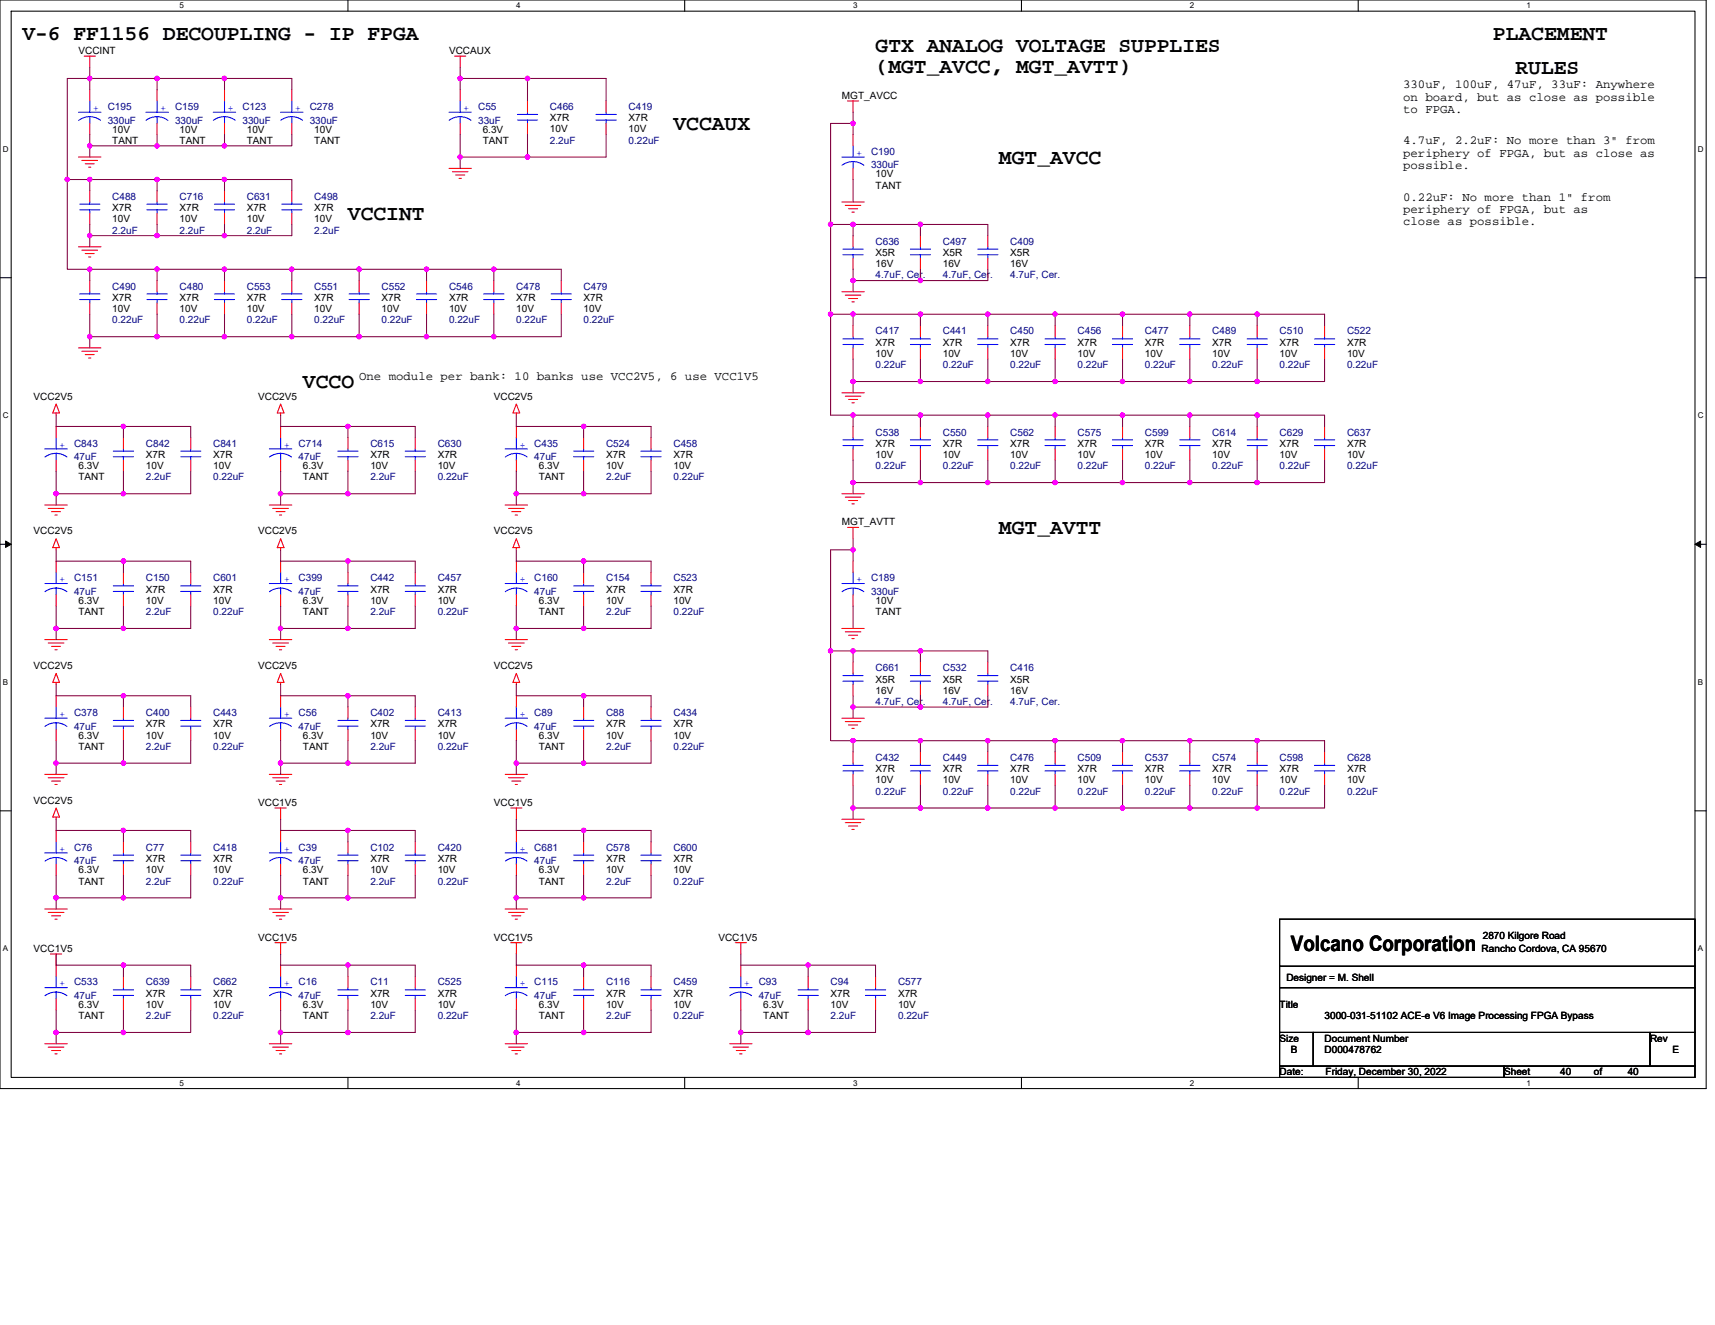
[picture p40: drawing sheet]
<svg xmlns="http://www.w3.org/2000/svg" width="279mm" height="216mm" viewBox="0 0 279 216" stroke-linecap="round" stroke-linejoin="round" font-family="sans-serif">
<defs><g id="words">
<g font-size="3.5">
<text x="3.6" y="6.6">V-6 FF1156 DECOUPLING - IP FPGA</text>
<text x="142.6" y="8.4">GTX ANALOG VOLTAGE SUPPLIES</text>
<text x="142.6" y="11.9">(MGT_AVCC, MGT_AVTT)</text>
<text x="243.2" y="6.6">PLACEMENT</text>
<text x="246.9" y="12.1">RULES</text>
<text x="109.7" y="21.2">VCCAUX</text>
<text x="162.8" y="26.7">MGT_AVCC</text>
<text x="56.7" y="35.8">VCCINT</text>
<text x="49.4" y="63.3">VCCO</text>
<text x="162.8" y="87">MGT_AVTT</text>
<text x="210.3" y="155">Volcano Corporation</text>
</g>
<g font-size="2">
<text x="228.6" y="14.4">330uF, 100uF, 47uF, 33uF: Anywhere</text>
<text x="228.6" y="16.4">on board, but as close as possible</text>
<text x="228.6" y="18.4">to FPGA.</text>
<text x="228.6" y="23.5">4.7uF, 2.2uF: No more than 3&quot; from</text>
<text x="228.6" y="25.5">periphery of FPGA, but as close as</text>
<text x="228.6" y="27.6">possible.</text>
<text x="228.6" y="32.7">0.22uF: No more than 1&quot; from</text>
<text x="228.6" y="34.7">periphery of FPGA, but as</text>
<text x="228.6" y="36.7">close as possible.</text>
<text x="58.5" y="62">One module per bank: 10 banks use VCC2V5, 6 use VCC1V5</text>
</g>
<g font-size="1.6">
<text x="12.8" y="8.8">VCCINT</text>
<text x="73.2" y="8.8">VCCAUX</text>
<text x="137.2" y="16.1">MGT_AVCC</text>
<text x="18.3" y="23.4">TANT</text>
<text x="18.3" y="21.6">10V</text>
<text x="29.3" y="23.4">TANT</text>
<text x="29.3" y="21.6">10V</text>
<text x="40.2" y="23.4">TANT</text>
<text x="40.2" y="21.6">10V</text>
<text x="51.2" y="23.4">TANT</text>
<text x="51.2" y="21.6">10V</text>
<text x="78.6" y="23.4">TANT</text>
<text x="78.6" y="21.6">6.3V</text>
<text x="89.6" y="21.6">10V</text>
<text x="89.6" y="19.8">X7R</text>
<text x="102.4" y="21.6">10V</text>
<text x="102.4" y="19.8">X7R</text>
<text x="142.6" y="28.9">10V</text>
<text x="18.3" y="34.4">X7R</text>
<text x="29.3" y="34.4">X7R</text>
<text x="40.2" y="34.4">X7R</text>
<text x="51.2" y="34.4">X7R</text>
<text x="142.6" y="30.7">TANT</text>
<text x="18.3" y="36.2">10V</text>
<text x="29.3" y="36.2">10V</text>
<text x="40.2" y="36.2">10V</text>
<text x="51.2" y="36.2">10V</text>
<text x="142.6" y="41.7">X5R</text>
<text x="153.6" y="41.7">X5R</text>
<text x="164.6" y="41.7">X5R</text>
<text x="142.6" y="43.5">16V</text>
<text x="153.6" y="43.5">16V</text>
<text x="164.6" y="43.5">16V</text>
<text x="18.3" y="50.8">10V</text>
<text x="18.3" y="49">X7R</text>
<text x="29.3" y="50.8">10V</text>
<text x="29.3" y="49">X7R</text>
<text x="40.2" y="50.8">10V</text>
<text x="40.2" y="49">X7R</text>
<text x="51.2" y="50.8">10V</text>
<text x="51.2" y="49">X7R</text>
<text x="62.2" y="50.8">10V</text>
<text x="62.2" y="49">X7R</text>
<text x="73.2" y="50.8">10V</text>
<text x="73.2" y="49">X7R</text>
<text x="84.1" y="50.8">10V</text>
<text x="84.1" y="49">X7R</text>
<text x="95.1" y="50.8">10V</text>
<text x="95.1" y="49">X7R</text>
<text x="142.6" y="58.2">10V</text>
<text x="142.6" y="56.3">X7R</text>
<text x="153.6" y="58.2">10V</text>
<text x="153.6" y="56.3">X7R</text>
<text x="164.6" y="58.2">10V</text>
<text x="164.6" y="56.3">X7R</text>
<text x="175.6" y="58.2">10V</text>
<text x="175.6" y="56.3">X7R</text>
<text x="186.5" y="58.2">10V</text>
<text x="186.5" y="56.3">X7R</text>
<text x="197.5" y="58.2">10V</text>
<text x="197.5" y="56.3">X7R</text>
<text x="208.5" y="58.2">10V</text>
<text x="208.5" y="56.3">X7R</text>
<text x="219.5" y="58.2">10V</text>
<text x="219.5" y="56.3">X7R</text>
<text x="5.5" y="65.1">VCC2V5</text>
<text x="42.1" y="65.1">VCC2V5</text>
<text x="80.5" y="65.1">VCC2V5</text>
<text x="12.8" y="76.5">6.3V</text>
<text x="23.8" y="76.5">10V</text>
<text x="23.8" y="74.6">X7R</text>
<text x="34.7" y="76.5">10V</text>
<text x="34.7" y="74.6">X7R</text>
<text x="49.4" y="76.5">6.3V</text>
<text x="60.3" y="76.5">10V</text>
<text x="60.3" y="74.6">X7R</text>
<text x="71.3" y="76.5">10V</text>
<text x="71.3" y="74.6">X7R</text>
<text x="87.8" y="76.5">6.3V</text>
<text x="98.7" y="76.5">10V</text>
<text x="98.7" y="74.6">X7R</text>
<text x="109.7" y="76.5">10V</text>
<text x="109.7" y="74.6">X7R</text>
<text x="142.6" y="74.6">10V</text>
<text x="142.6" y="72.8">X7R</text>
<text x="153.6" y="74.6">10V</text>
<text x="153.6" y="72.8">X7R</text>
<text x="164.6" y="74.6">10V</text>
<text x="164.6" y="72.8">X7R</text>
<text x="175.6" y="74.6">10V</text>
<text x="175.6" y="72.8">X7R</text>
<text x="186.5" y="74.6">10V</text>
<text x="186.5" y="72.8">X7R</text>
<text x="197.5" y="74.6">10V</text>
<text x="197.5" y="72.8">X7R</text>
<text x="208.5" y="74.6">10V</text>
<text x="208.5" y="72.8">X7R</text>
<text x="219.5" y="74.6">10V</text>
<text x="219.5" y="72.8">X7R</text>
<text x="12.8" y="78.3">TANT</text>
<text x="49.4" y="78.3">TANT</text>
<text x="87.8" y="78.3">TANT</text>
<text x="5.5" y="87.1">VCC2V5</text>
<text x="42.1" y="87.1">VCC2V5</text>
<text x="80.5" y="87.1">VCC2V5</text>
<text x="137.2" y="85.6">MGT_AVTT</text>
<text x="12.8" y="100.2">TANT</text>
<text x="12.8" y="98.4">6.3V</text>
<text x="23.8" y="98.4">10V</text>
<text x="23.8" y="96.6">X7R</text>
<text x="34.7" y="98.4">10V</text>
<text x="34.7" y="96.6">X7R</text>
<text x="49.4" y="100.2">TANT</text>
<text x="49.4" y="98.4">6.3V</text>
<text x="60.3" y="98.4">10V</text>
<text x="60.3" y="96.6">X7R</text>
<text x="71.3" y="98.4">10V</text>
<text x="71.3" y="96.6">X7R</text>
<text x="87.8" y="100.2">TANT</text>
<text x="87.8" y="98.4">6.3V</text>
<text x="98.7" y="98.4">10V</text>
<text x="98.7" y="96.6">X7R</text>
<text x="109.7" y="98.4">10V</text>
<text x="109.7" y="96.6">X7R</text>
<text x="142.6" y="100.2">TANT</text>
<text x="142.6" y="98.4">10V</text>
<text x="5.5" y="109">VCC2V5</text>
<text x="42.1" y="109">VCC2V5</text>
<text x="80.5" y="109">VCC2V5</text>
<text x="142.6" y="113">16V</text>
<text x="142.6" y="111.2">X5R</text>
<text x="153.6" y="113">16V</text>
<text x="153.6" y="111.2">X5R</text>
<text x="164.6" y="113">16V</text>
<text x="164.6" y="111.2">X5R</text>
<text x="23.8" y="118.5">X7R</text>
<text x="34.7" y="118.5">X7R</text>
<text x="60.3" y="118.5">X7R</text>
<text x="71.3" y="118.5">X7R</text>
<text x="98.7" y="118.5">X7R</text>
<text x="109.7" y="118.5">X7R</text>
<text x="12.8" y="122.2">TANT</text>
<text x="12.8" y="120.4">6.3V</text>
<text x="23.8" y="120.4">10V</text>
<text x="34.7" y="120.4">10V</text>
<text x="49.4" y="122.2">TANT</text>
<text x="49.4" y="120.4">6.3V</text>
<text x="60.3" y="120.4">10V</text>
<text x="71.3" y="120.4">10V</text>
<text x="87.8" y="122.2">TANT</text>
<text x="87.8" y="120.4">6.3V</text>
<text x="98.7" y="120.4">10V</text>
<text x="109.7" y="120.4">10V</text>
<text x="142.6" y="125.8">X7R</text>
<text x="153.6" y="125.8">X7R</text>
<text x="164.6" y="125.8">X7R</text>
<text x="175.6" y="125.8">X7R</text>
<text x="186.5" y="125.8">X7R</text>
<text x="197.5" y="125.8">X7R</text>
<text x="208.5" y="125.8">X7R</text>
<text x="219.5" y="125.8">X7R</text>
<text x="5.5" y="131">VCC2V5</text>
<text x="42.1" y="131.3">VCC1V5</text>
<text x="80.5" y="131.3">VCC1V5</text>
<text x="142.6" y="127.7">10V</text>
<text x="153.6" y="127.7">10V</text>
<text x="164.6" y="127.7">10V</text>
<text x="175.6" y="127.7">10V</text>
<text x="186.5" y="127.7">10V</text>
<text x="197.5" y="127.7">10V</text>
<text x="208.5" y="127.7">10V</text>
<text x="219.5" y="127.7">10V</text>
<text x="12.8" y="142.3">6.3V</text>
<text x="23.8" y="142.3">10V</text>
<text x="23.8" y="140.5">X7R</text>
<text x="34.7" y="142.3">10V</text>
<text x="34.7" y="140.5">X7R</text>
<text x="49.4" y="142.3">6.3V</text>
<text x="60.3" y="142.3">10V</text>
<text x="60.3" y="140.5">X7R</text>
<text x="71.3" y="142.3">10V</text>
<text x="71.3" y="140.5">X7R</text>
<text x="87.8" y="142.3">6.3V</text>
<text x="98.7" y="142.3">10V</text>
<text x="98.7" y="140.5">X7R</text>
<text x="109.7" y="142.3">10V</text>
<text x="109.7" y="140.5">X7R</text>
<text x="12.8" y="144.1">TANT</text>
<text x="49.4" y="144.1">TANT</text>
<text x="87.8" y="144.1">TANT</text>
<text x="5.5" y="155.1">VCC1V5</text>
<text x="42.1" y="153.3">VCC1V5</text>
<text x="80.5" y="153.3">VCC1V5</text>
<text x="117" y="153.3">VCC1V5</text>
<text x="241.4" y="155.1">Rancho Cordova, CA 95670</text>
<text x="241.6" y="153.1">2870 Kilgore Road</text>
<text x="209.6" y="159.9">Designer = M. Shell</text>
<text x="12.8" y="166.1">TANT</text>
<text x="12.8" y="164.2">6.3V</text>
<text x="23.8" y="164.2">10V</text>
<text x="23.8" y="162.4">X7R</text>
<text x="34.7" y="164.2">10V</text>
<text x="34.7" y="162.4">X7R</text>
<text x="49.4" y="166.1">TANT</text>
<text x="49.4" y="164.2">6.3V</text>
<text x="60.3" y="164.2">10V</text>
<text x="60.3" y="162.4">X7R</text>
<text x="71.3" y="164.2">10V</text>
<text x="71.3" y="162.4">X7R</text>
<text x="87.8" y="166.1">TANT</text>
<text x="87.8" y="164.2">6.3V</text>
<text x="98.7" y="164.2">10V</text>
<text x="98.7" y="162.4">X7R</text>
<text x="109.7" y="164.2">10V</text>
<text x="109.7" y="162.4">X7R</text>
<text x="124.4" y="166.1">TANT</text>
<text x="124.4" y="164.2">6.3V</text>
<text x="135.3" y="164.2">10V</text>
<text x="135.3" y="162.4">X7R</text>
<text x="146.3" y="164.2">10V</text>
<text x="146.3" y="162.4">X7R</text>
<text x="208.5" y="164.2">Title</text>
<text x="215.8" y="166.1">3000-031-51102 ACE-e V6 Image Processing FPGA Bypass</text>
<text x="208.5" y="169.7">Size</text>
<text x="210.3" y="171.6">B</text>
<text x="215.8" y="169.7">Document Number</text>
<text x="215.8" y="171.6">D000478762</text>
<text x="268.8" y="169.7">Rev</text>
<text x="272.5" y="171.6">E</text>
<text x="208.5" y="175.2">Date:</text>
<text x="216" y="175.2">Friday, December 30, 2022</text>
<text x="245" y="175.2">Sheet</text>
<text x="254.2" y="175.2">40</text>
<text x="259.7" y="175.2">of</text>
<text x="265.2" y="175.2">40</text>
</g>
<g font-size="1.6" fill="#000080">
<text x="17.5" y="17.9">C195</text>
<text x="28.5" y="17.9">C159</text>
<text x="39.5" y="17.9">C123</text>
<text x="50.5" y="17.9">C278</text>
<text x="77.9" y="17.9">C55</text>
<text x="89.6" y="17.9">C466</text>
<text x="102.4" y="17.9">C419</text>
<text x="17.5" y="20.1">330uF</text>
<text x="28.5" y="20.1">330uF</text>
<text x="39.5" y="20.1">330uF</text>
<text x="50.5" y="20.1">330uF</text>
<text x="77.9" y="20.1">33uF</text>
<text x="89.6" y="23.4">2.2uF</text>
<text x="102.4" y="23.4">0.22uF</text>
<text x="141.9" y="25.3">C190</text>
<text x="141.9" y="27.4">330uF</text>
<text x="18.3" y="32.6">C488</text>
<text x="29.3" y="32.6">C716</text>
<text x="40.2" y="32.6">C631</text>
<text x="51.2" y="32.6">C498</text>
<text x="18.3" y="38.1">2.2uF</text>
<text x="29.3" y="38.1">2.2uF</text>
<text x="40.2" y="38.1">2.2uF</text>
<text x="51.2" y="38.1">2.2uF</text>
<text x="142.6" y="39.9">C636</text>
<text x="153.6" y="39.9">C497</text>
<text x="164.6" y="39.9">C409</text>
<text x="18.3" y="47.2">C490</text>
<text x="29.3" y="47.2">C480</text>
<text x="40.2" y="47.2">C553</text>
<text x="51.2" y="47.2">C551</text>
<text x="62.2" y="47.2">C552</text>
<text x="73.2" y="47.2">C546</text>
<text x="84.1" y="47.2">C478</text>
<text x="95.1" y="47.2">C479</text>
<text x="142.6" y="45.4">4.7uF, Cer.</text>
<text x="153.6" y="45.4">4.7uF, Cer.</text>
<text x="164.6" y="45.4">4.7uF, Cer.</text>
<text x="18.3" y="52.7">0.22uF</text>
<text x="29.3" y="52.7">0.22uF</text>
<text x="40.2" y="52.7">0.22uF</text>
<text x="51.2" y="52.7">0.22uF</text>
<text x="62.2" y="52.7">0.22uF</text>
<text x="73.2" y="52.7">0.22uF</text>
<text x="84.1" y="52.7">0.22uF</text>
<text x="95.1" y="52.7">0.22uF</text>
<text x="142.6" y="54.5">C417</text>
<text x="142.6" y="60">0.22uF</text>
<text x="153.6" y="54.5">C441</text>
<text x="153.6" y="60">0.22uF</text>
<text x="164.6" y="54.5">C450</text>
<text x="164.6" y="60">0.22uF</text>
<text x="175.6" y="54.5">C456</text>
<text x="175.6" y="60">0.22uF</text>
<text x="186.5" y="54.5">C477</text>
<text x="186.5" y="60">0.22uF</text>
<text x="197.5" y="54.5">C489</text>
<text x="197.5" y="60">0.22uF</text>
<text x="208.5" y="54.5">C510</text>
<text x="208.5" y="60">0.22uF</text>
<text x="219.5" y="54.5">C522</text>
<text x="219.5" y="60">0.22uF</text>
<text x="142.6" y="71">C538</text>
<text x="153.6" y="71">C550</text>
<text x="164.6" y="71">C562</text>
<text x="175.6" y="71">C575</text>
<text x="186.5" y="71">C599</text>
<text x="197.5" y="71">C614</text>
<text x="208.5" y="71">C629</text>
<text x="219.5" y="71">C637</text>
<text x="12.1" y="72.8">C843</text>
<text x="12.1" y="75">47uF</text>
<text x="23.8" y="72.8">C842</text>
<text x="34.7" y="72.8">C841</text>
<text x="48.6" y="72.8">C714</text>
<text x="48.6" y="75">47uF</text>
<text x="60.3" y="72.8">C615</text>
<text x="71.3" y="72.8">C630</text>
<text x="87" y="72.8">C435</text>
<text x="87" y="75">47uF</text>
<text x="98.7" y="72.8">C524</text>
<text x="109.7" y="72.8">C458</text>
<text x="142.6" y="76.5">0.22uF</text>
<text x="153.6" y="76.5">0.22uF</text>
<text x="164.6" y="76.5">0.22uF</text>
<text x="175.6" y="76.5">0.22uF</text>
<text x="186.5" y="76.5">0.22uF</text>
<text x="197.5" y="76.5">0.22uF</text>
<text x="208.5" y="76.5">0.22uF</text>
<text x="219.5" y="76.5">0.22uF</text>
<text x="23.8" y="78.3">2.2uF</text>
<text x="34.7" y="78.3">0.22uF</text>
<text x="60.3" y="78.3">2.2uF</text>
<text x="71.3" y="78.3">0.22uF</text>
<text x="98.7" y="78.3">2.2uF</text>
<text x="109.7" y="78.3">0.22uF</text>
<text x="12.1" y="94.7">C151</text>
<text x="23.8" y="94.7">C150</text>
<text x="34.7" y="94.7">C601</text>
<text x="48.6" y="94.7">C399</text>
<text x="60.3" y="94.7">C442</text>
<text x="71.3" y="94.7">C457</text>
<text x="87" y="94.7">C160</text>
<text x="98.7" y="94.7">C154</text>
<text x="109.7" y="94.7">C523</text>
<text x="141.9" y="94.7">C189</text>
<text x="12.1" y="96.9">47uF</text>
<text x="23.8" y="100.2">2.2uF</text>
<text x="34.7" y="100.2">0.22uF</text>
<text x="48.6" y="96.9">47uF</text>
<text x="60.3" y="100.2">2.2uF</text>
<text x="71.3" y="100.2">0.22uF</text>
<text x="87" y="96.9">47uF</text>
<text x="98.7" y="100.2">2.2uF</text>
<text x="109.7" y="100.2">0.22uF</text>
<text x="141.9" y="96.9">330uF</text>
<text x="142.6" y="109.4">C661</text>
<text x="153.6" y="109.4">C532</text>
<text x="164.6" y="109.4">C416</text>
<text x="12.1" y="116.7">C378</text>
<text x="12.1" y="118.9">47uF</text>
<text x="23.8" y="116.7">C400</text>
<text x="34.7" y="116.7">C443</text>
<text x="48.6" y="116.7">C56</text>
<text x="48.6" y="118.9">47uF</text>
<text x="60.3" y="116.7">C402</text>
<text x="71.3" y="116.7">C413</text>
<text x="87" y="116.7">C89</text>
<text x="87" y="118.9">47uF</text>
<text x="98.7" y="116.7">C88</text>
<text x="109.7" y="116.7">C434</text>
<text x="142.6" y="114.9">4.7uF, Cer.</text>
<text x="153.6" y="114.9">4.7uF, Cer.</text>
<text x="164.6" y="114.9">4.7uF, Cer.</text>
<text x="23.8" y="122.2">2.2uF</text>
<text x="34.7" y="122.2">0.22uF</text>
<text x="60.3" y="122.2">2.2uF</text>
<text x="71.3" y="122.2">0.22uF</text>
<text x="98.7" y="122.2">2.2uF</text>
<text x="109.7" y="122.2">0.22uF</text>
<text x="142.6" y="124">C432</text>
<text x="153.6" y="124">C449</text>
<text x="164.6" y="124">C476</text>
<text x="175.6" y="124">C509</text>
<text x="186.5" y="124">C537</text>
<text x="197.5" y="124">C574</text>
<text x="208.5" y="124">C598</text>
<text x="219.5" y="124">C628</text>
<text x="142.6" y="129.5">0.22uF</text>
<text x="153.6" y="129.5">0.22uF</text>
<text x="164.6" y="129.5">0.22uF</text>
<text x="175.6" y="129.5">0.22uF</text>
<text x="186.5" y="129.5">0.22uF</text>
<text x="197.5" y="129.5">0.22uF</text>
<text x="208.5" y="129.5">0.22uF</text>
<text x="219.5" y="129.5">0.22uF</text>
<text x="12.1" y="138.6">C76</text>
<text x="12.1" y="140.8">47uF</text>
<text x="23.8" y="138.6">C77</text>
<text x="34.7" y="138.6">C418</text>
<text x="48.6" y="138.6">C39</text>
<text x="48.6" y="140.8">47uF</text>
<text x="60.3" y="138.6">C102</text>
<text x="71.3" y="138.6">C420</text>
<text x="87" y="138.6">C681</text>
<text x="87" y="140.8">47uF</text>
<text x="98.7" y="138.6">C578</text>
<text x="109.7" y="138.6">C600</text>
<text x="23.8" y="144.1">2.2uF</text>
<text x="34.7" y="144.1">0.22uF</text>
<text x="60.3" y="144.1">2.2uF</text>
<text x="71.3" y="144.1">0.22uF</text>
<text x="98.7" y="144.1">2.2uF</text>
<text x="109.7" y="144.1">0.22uF</text>
<text x="12.1" y="160.6">C533</text>
<text x="23.8" y="160.6">C639</text>
<text x="34.7" y="160.6">C662</text>
<text x="48.6" y="160.6">C16</text>
<text x="60.3" y="160.6">C11</text>
<text x="71.3" y="160.6">C525</text>
<text x="87" y="160.6">C115</text>
<text x="98.7" y="160.6">C116</text>
<text x="109.7" y="160.6">C459</text>
<text x="123.6" y="160.6">C93</text>
<text x="135.3" y="160.6">C94</text>
<text x="146.3" y="160.6">C577</text>
<text x="12.1" y="162.8">47uF</text>
<text x="23.8" y="166.1">2.2uF</text>
<text x="34.7" y="166.1">0.22uF</text>
<text x="48.6" y="162.8">47uF</text>
<text x="60.3" y="166.1">2.2uF</text>
<text x="71.3" y="166.1">0.22uF</text>
<text x="87" y="162.8">47uF</text>
<text x="98.7" y="166.1">2.2uF</text>
<text x="109.7" y="166.1">0.22uF</text>
<text x="123.6" y="162.8">47uF</text>
<text x="135.3" y="166.1">2.2uF</text>
<text x="146.3" y="166.1">0.22uF</text>
</g>
<g font-size="1.6" fill="#00f">
<text x="15.2" y="18.1">+</text>
<text x="26.1" y="18.1">+</text>
<text x="37.1" y="18.1">+</text>
<text x="48.1" y="18.1">+</text>
<text x="75.5" y="18.1">+</text>
<text x="139.5" y="25.4">+</text>
<text x="9.7" y="72.9">+</text>
<text x="46.3" y="72.9">+</text>
<text x="84.7" y="72.9">+</text>
<text x="9.7" y="94.9">+</text>
<text x="46.3" y="94.9">+</text>
<text x="84.7" y="94.9">+</text>
<text x="139.5" y="94.9">+</text>
<text x="9.7" y="116.8">+</text>
<text x="46.3" y="116.8">+</text>
<text x="84.7" y="116.8">+</text>
<text x="9.7" y="138.8">+</text>
<text x="46.3" y="138.8">+</text>
<text x="84.7" y="138.8">+</text>
<text x="9.7" y="160.7">+</text>
<text x="46.3" y="160.7">+</text>
<text x="84.7" y="160.7">+</text>
<text x="121.2" y="160.7">+</text>
</g>
<g font-size="1.3">
<text x="29.3" y="1.4">5</text>
<text x="84.1" y="1.4">4</text>
<text x="139" y="1.4">3</text>
<text x="193.8" y="1.4">2</text>
<text x="248.7" y="1.4">1</text>
<text x=".5" y="24.7">D</text>
<text x="276.6" y="24.7">D</text>
<text x=".5" y="68.2">C</text>
<text x="276.6" y="68.2">C</text>
<text x=".5" y="111.6">B</text>
<text x="276.6" y="111.6">B</text>
<text x=".5" y="155">A</text>
<text x="276.6" y="155">A</text>
<text x="29.3" y="176.9">5</text>
<text x="84.1" y="176.9">4</text>
<text x="139" y="176.9">3</text>
<text x="193.8" y="176.9">2</text>
<text x="248.7" y="176.9">1</text>
</g>
</g></defs>
<path d="M0 0h278v177.4h-278zM1.8 1.8h274.3v173.8h-274.3z" fill="none" stroke="#000" stroke-width=".17"/>
<g fill="#fff">
<path d="M29.3 .2h.7v1.5h-.7z"/>
<path d="M29.3 175.7h.7v1.5h-.7z"/>
</g>
<path d="M56.7 0v1.8M56.7 175.6v1.8" fill="none" stroke="#000" stroke-width=".17"/>
<g fill="#fff">
<path d="M84.1 .2h.7v1.5h-.7z"/>
<path d="M84.1 175.7h.7v1.5h-.7z"/>
</g>
<path d="M111.5 0v1.8M111.5 175.6v1.8" fill="none" stroke="#000" stroke-width=".17"/>
<g fill="#fff">
<path d="M139 .2h.7v1.5h-.7z"/>
<path d="M139 175.7h.7v1.5h-.7z"/>
</g>
<path d="M166.4 0v1.8M166.4 175.6v1.8" fill="none" stroke="#000" stroke-width=".17"/>
<g fill="#fff">
<path d="M193.8 .2h.8v1.5h-.8z"/>
<path d="M193.8 175.7h.8v1.5h-.8z"/>
</g>
<path d="M221.3 0v1.8M221.3 175.6v1.8" fill="none" stroke="#000" stroke-width=".17"/>
<g fill="#fff">
<path d="M248.7 .2h.7v1.5h-.7z"/>
<path d="M248.7 175.7h.7v1.5h-.7z"/>
<path d="M.5 23.5h.9v1.5h-.9z"/>
<path d="M276.6 23.5h1v1.5h-1z"/>
<path d="M.5 67h.9v1.4h-.9z"/>
<path d="M276.6 67h1v1.4h-1z"/>
</g>
<path d="M0 45.3h1.8M276.1 45.3h1.9" fill="none" stroke="#000" stroke-width=".17"/>
<g fill="#fff">
<path d="M.5 110.4h.8v1.5h-.8z"/>
<path d="M276.6 110.4h.9v1.5h-.9z"/>
</g>
<path d="M0 88.7h1.8M276.1 88.7h1.9" fill="none" stroke="#000" stroke-width=".17"/>
<path d="M.9 88.2l.9 .5-.9 .5zM276.1 88.7l1-.5v1z" fill="#000" stroke="#000" stroke-width=".16"/>
<g fill="#fff">
<path d="M.5 153.8h.8v1.5h-.8z"/>
<path d="M276.6 153.8h.9v1.5h-.9z"/>
</g>
<path d="M0 132.1h1.8M276.1 132.1h1.9M208.5 149.8h67.6v7.7h-67.6zM208.5 157.5h67.6v3.4h-67.6zM208.5 160.9h67.6v7.3h-67.6zM208.5 168.2h5.5v5.5h-5.5zM208.5 173.7h36.5v1.9h-36.5zM214 168.2h54.8v5.5h-54.8zM245 173.7h31.1v1.9h-31.1zM268.8 168.2h7.3v5.5h-7.3z" fill="none" stroke="#000" stroke-width=".17"/>
<g fill="none" stroke="#f00" stroke-width=".17">
<path d="M13.7 9.1h1.8M14.6 9.1v1.9M14.6 14.6v1.8M25.6 14.6v1.8M36.6 14.6v1.8M47.5 14.6v1.8M74.1 9.1h1.8M75 9.1v1.9M75 14.6v1.8M85.9 16.4v1.9M98.7 16.4v1.9M138.1 16.4h1.8"/>
<path d="M139 16.4v1.9M12.8 25.6h3.6M13.3 26.1h2.6M13.9 26.7h1.4M14.4 27.2h.4M14.6 20.1v1.8M14.6 31.1v1.8M14.6 34.7v1.9M25.6 20.1v1.8M25.6 31.1v1.8M25.6 34.7v1.9M36.6 20.1v1.8"/>
<path d="M36.6 31.1v1.8M36.6 34.7v1.9M47.5 31.1v1.8M47.5 34.7v1.9M47.5 20.1v1.8M73.2 27.4h3.6M73.7 28h2.5M74.2 28.5h1.5M74.8 29.1h.4M75 20.1v1.8M85.9 20.1v1.8M98.7 20.1v1.8"/>
<path d="M137.2 32.9h3.6M137.7 33.5h2.6M138.2 34h1.5M138.8 34.6h.4M139 21.9v1.9M139 27.4v1.9M139 38.4v1.8M149.9 38.4v1.8M160.9 38.4v1.8M12.8 40.2h3.6M12.8 56.7h3.6M13.3 40.8h2.6"/>
<path d="M13.3 57.2h2.6M13.9 41.3h1.4M13.9 57.8h1.4M14.4 41.9h.4M14.4 58.3h.4M14.6 45.7v1.8M14.6 49.4v1.8M25.6 45.7v1.8M25.6 49.4v1.8M36.6 45.7v1.8M36.6 49.4v1.8M47.5 45.7v1.8"/>
<path d="M47.5 49.4v1.8M58.5 45.7v1.8M58.5 49.4v1.8M69.5 45.7v1.8M69.5 49.4v1.8M80.5 45.7v1.8M80.5 49.4v1.8M91.4 45.7v1.8M91.4 49.4v1.8M137.2 47.5h3.6M137.7 48.1h2.6M138.2 48.6h1.5"/>
<path d="M138.8 49.2h.4M139 53v1.9M139 56.7v1.8M139 42.1v1.8M149.9 42.1v1.8M149.9 53v1.9M149.9 56.7v1.8M160.9 53v1.9M160.9 56.7v1.8M160.9 42.1v1.8M171.9 53v1.9M171.9 56.7v1.8"/>
<path d="M182.9 53v1.9M182.9 56.7v1.8M193.8 53v1.9M193.8 56.7v1.8M204.8 53v1.9M204.8 56.7v1.8M215.8 53v1.9M215.8 56.7v1.8M9.1 67.3v.3M9.1 65.8l.6 1.5h-1.1zM9.1 69.5v1.8M9.1 75v1.8"/>
<path d="M20.1 71.3v1.9M20.1 75v1.8M31.1 71.3v1.9M31.1 75v1.8M45.7 67.3v.3M45.7 69.5v1.8M45.7 75v1.8M45.7 65.8l.6 1.5h-1.1zM56.7 71.3v1.9M56.7 75v1.8M67.6 71.3v1.9M67.6 75v1.8"/>
<path d="M84.1 67.3v.3M84.1 69.5v1.8M84.1 75v1.8M84.1 65.8l.6 1.5h-1.1zM95.1 71.3v1.9M95.1 75v1.8M106.1 71.3v1.9M106.1 75v1.8M137.2 64h3.6M137.7 64.6h2.6M138.2 65.1h1.5M138.8 65.6h.4"/>
<path d="M139 69.5v1.8M139 73.2v1.8M149.9 69.5v1.8M149.9 73.2v1.8M160.9 69.5v1.8M160.9 73.2v1.8M171.9 69.5v1.8M171.9 73.2v1.8M182.9 69.5v1.8M182.9 73.2v1.8M193.8 69.5v1.8M193.8 73.2v1.8"/>
<path d="M204.8 69.5v1.8M204.8 73.2v1.8M215.8 69.5v1.8M215.8 73.2v1.8M7.3 82.3h3.7M7.9 82.8h2.5M8.4 83.4h1.5M9 83.9h.3M9.1 89.2v.4M9.1 91.4v1.9M9.1 96.9v1.8M9.1 87.8l.6 1.4h-1.1z"/>
<path d="M20.1 93.3v1.8M20.1 96.9v1.8M31.1 93.3v1.8M31.1 96.9v1.8M43.9 82.3h3.6M44.4 82.8h2.6M45 83.4h1.4M45.5 83.9h.4M45.7 89.2v.4M45.7 91.4v1.9M45.7 96.9v1.8M45.7 87.8l.6 1.4h-1.1z"/>
<path d="M56.7 93.3v1.8M56.7 96.9v1.8M67.6 93.3v1.8M67.6 96.9v1.8M82.3 82.3h3.6M82.8 82.8h2.6M83.4 83.4h1.5M83.9 83.9h.4M84.1 89.2v.4M84.1 91.4v1.9M84.1 96.9v1.8M84.1 87.8l.6 1.4h-1.1z"/>
<path d="M95.1 93.3v1.8M95.1 96.9v1.8M106.1 93.3v1.8M106.1 96.9v1.8M137.2 80.5h3.6M137.7 81h2.6M138.1 85.9h1.8M138.2 81.6h1.5M138.8 82.1h.4M139 85.9v1.9M139 91.4v1.9M139 96.9v1.8"/>
<path d="M7.3 104.2h3.7M7.9 104.8h2.5M8.4 105.3h1.5M9 105.9h.3M9.1 111.2v.3M9.1 109.7l.6 1.5h-1.1zM9.1 113.4v1.8M9.1 118.9v1.8M20.1 115.2v1.8M20.1 118.9v1.8M31.1 115.2v1.8M31.1 118.9v1.8"/>
<path d="M43.9 104.2h3.6M44.4 104.8h2.6M45 105.3h1.4M45.5 105.9h.4M45.7 111.2v.3M45.7 113.4v1.8M45.7 118.9v1.8M45.7 109.7l.6 1.5h-1.1zM56.7 115.2v1.8M56.7 118.9v1.8M67.6 115.2v1.8M67.6 118.9v1.8"/>
<path d="M82.3 104.2h3.6M82.8 104.8h2.6M83.4 105.3h1.5M83.9 105.9h.4M84.1 111.2v.3M84.1 113.4v1.8M84.1 118.9v1.8M84.1 109.7l.6 1.5h-1.1zM95.1 115.2v1.8M95.1 118.9v1.8M106.1 115.2v1.8M106.1 118.9v1.8"/>
<path d="M137.2 117h3.6M137.2 102.4h3.6M137.7 117.6h2.6M137.7 103h2.6M138.2 118.1h1.5M138.2 103.5h1.5M138.8 118.7h.4M138.8 104.1h.4M139 107.9v1.8M139 111.5v1.9M149.9 107.9v1.8M149.9 111.5v1.9"/>
<path d="M160.9 107.9v1.8M160.9 111.5v1.9M7.3 126.2h3.7M7.9 126.7h2.5M8.4 127.3h1.5M9 127.8h.3M9.1 133.1v.4M9.1 135.3v1.9M9.1 131.7l.6 1.4h-1.1zM20.1 137.2v1.8M31.1 137.2v1.8M43.9 126.2h3.6"/>
<path d="M44.4 126.7h2.6M44.8 131.7h1.8M45 127.3h1.4M45.5 127.8h.4M45.7 131.7v1.8M45.7 135.3v1.9M56.7 137.2v1.8M67.6 137.2v1.8M82.3 126.2h3.6M82.8 126.7h2.6M83.2 131.7h1.8M83.4 127.3h1.5"/>
<path d="M83.9 127.8h.4M84.1 131.7v1.8M84.1 135.3v1.9M95.1 137.2v1.8M106.1 137.2v1.8M137.2 133.5h3.6M137.7 134h2.6M138.2 134.6h1.5M138.8 135.1h.4M139 122.5v1.9M139 126.2v1.8M149.9 122.5v1.9"/>
<path d="M149.9 126.2v1.8M160.9 122.5v1.9M160.9 126.2v1.8M171.9 122.5v1.9M171.9 126.2v1.8M182.9 122.5v1.9M182.9 126.2v1.8M193.8 122.5v1.9M193.8 126.2v1.8M204.8 122.5v1.9M204.8 126.2v1.8M215.8 122.5v1.9"/>
<path d="M215.8 126.2v1.8M7.3 148.1h3.7M7.9 148.7h2.5M8.2 155.4h1.9M8.4 149.2h1.5M9 149.8h.3M9.1 155.4v3.7M9.1 140.8v1.8M20.1 159.1v1.8M20.1 140.8v1.8M31.1 140.8v1.8M31.1 159.1v1.8"/>
<path d="M43.9 148.1h3.6M44.4 148.7h2.6M44.8 153.6h1.8M45 149.2h1.4M45.5 149.8h.4M45.7 153.6v1.8M45.7 157.3v1.8M45.7 140.8v1.8M56.7 140.8v1.8M56.7 159.1v1.8M67.6 159.1v1.8M67.6 140.8v1.8"/>
<path d="M82.3 148.1h3.6M82.8 148.7h2.6M83.2 153.6h1.8M83.4 149.2h1.5M83.9 149.8h.4M84.1 153.6v1.8M84.1 157.3v1.8M84.1 140.8v1.8M95.1 140.8v1.8M95.1 159.1v1.8M106.1 159.1v1.8M106.1 140.8v1.8"/>
<path d="M119.8 153.6h1.8M120.7 153.6v1.8M120.7 157.3v1.8M131.7 159.1v1.8M142.6 159.1v1.8M7.3 170.1h3.7M7.9 170.6h2.5M8.4 171.2h1.5M9 171.7h.3M9.1 162.8v1.8M20.1 162.8v1.8M31.1 162.8v1.8"/>
<path d="M43.9 170.1h3.6M44.4 170.6h2.6M45 171.2h1.4M45.5 171.7h.4M45.7 162.8v1.8M56.7 162.8v1.8M67.6 162.8v1.8M82.3 170.1h3.6M82.8 170.6h2.6M83.4 171.2h1.5M83.9 171.7h.4M84.1 162.8v1.8"/>
<path d="M95.1 162.8v1.8M106.1 162.8v1.8M118.9 170.1h3.6M119.4 170.6h2.6M120 171.2h1.4M120.5 171.7h.4M120.7 162.8v1.8M131.7 162.8v1.8M142.6 162.8v1.8"/>
</g>
<g fill="none" stroke="#00f" stroke-width=".17">
<path d="M12.8 18.3h3.6M14.6 19v1.1M14.6 16.4v1.9M16.4 19.6a2.92 2.92 0 0 0-3.6 0M23.8 18.3h3.6M23.8 19.6a2.92 2.92 0 0 1 3.5 0M25.6 19v1.1M25.6 16.4v1.9M34.7 18.3h3.7M34.8 19.6l1-.5 .8-.1 1.1 .2 .6 .4M36.6 19v1.1M36.6 16.4v1.9"/>
<path d="M45.7 18.3h3.7M45.7 19.6a2.96 2.96 0 0 1 3.6 0M47.5 19v1.1M47.5 16.4v1.9M73.2 18.3h3.6M73.2 19.6a2.96 2.96 0 0 1 3.5 0M75 19v1.1M75 16.4v1.9M84.3 19.6h3.3M84.3 18.6h3.3M85.9 18.3v.3M85.9 19.6v.5"/>
<path d="M97.1 19.6h3.3M97.1 18.6h3.3M98.7 18.3v.3M98.7 19.6v.5M13 34.2h3.3M13 33.3h3.3M14.6 32.9v.4M14.6 34.2v.5M23.9 34.2h3.3M23.9 33.3h3.3M25.6 32.9v.4M25.6 34.2v.5"/>
<path d="M34.9 34.2h3.3M34.9 33.3h3.3M36.6 32.9v.4M36.6 34.2v.5M45.9 34.2h3.3M45.9 33.3h3.3M47.5 32.9v.4M47.5 34.2v.5M137.2 25.6h3.6M137.2 26.9a2.96 2.96 0 0 1 3.5 0M139 26.3v1.1M139 23.8v1.8"/>
<path d="M13 48.8h3.3M13 47.9h3.3M14.6 47.5v.4M14.6 48.8v.6M23.9 48.8h3.3M23.9 47.9h3.3M25.6 47.5v.4M25.6 48.8v.6M34.9 48.8h3.3M34.9 47.9h3.3M36.6 47.5v.4M36.6 48.8v.6"/>
<path d="M45.9 48.8h3.3M45.9 47.9h3.3M47.5 47.5v.4M47.5 48.8v.6M56.9 48.8h3.3M56.9 47.9h3.3M58.5 47.5v.4M58.5 48.8v.6M67.8 48.8h3.3M67.8 47.9h3.3M69.5 47.5v.4M69.5 48.8v.6"/>
<path d="M78.8 48.8h3.3M78.8 47.9h3.3M80.5 47.5v.4M80.5 48.8v.6M89.8 48.8h3.3M89.8 47.9h3.3M91.4 47.5v.4M91.4 48.8v.6M137.3 56.1h3.3M137.3 55.2h3.3M137.3 41.5h3.3M137.3 40.6h3.3"/>
<path d="M139 54.9v.3M139 56.1v.6M139 40.2v.4M139 41.5v.6M148.3 41.5h3.3M148.3 40.6h3.3M148.3 56.1h3.3M148.3 55.2h3.3M149.9 40.2v.4M149.9 41.5v.6M149.9 54.9v.3M149.9 56.1v.6"/>
<path d="M159.3 56.1h3.3M159.3 55.2h3.3M159.3 41.5h3.3M159.3 40.6h3.3M160.9 54.9v.3M160.9 56.1v.6M160.9 40.2v.4M160.9 41.5v.6M170.2 56.1h3.3M170.2 55.2h3.3M171.9 54.9v.3M171.9 56.1v.6"/>
<path d="M181.2 56.1h3.3M181.2 55.2h3.3M182.9 54.9v.3M182.9 56.1v.6M192.2 56.1h3.3M192.2 55.2h3.3M193.8 54.9v.3M193.8 56.1v.6M203.2 56.1h3.3M203.2 55.2h3.3M204.8 54.9v.3M204.8 56.1v.6"/>
<path d="M214.1 56.1h3.3M214.1 55.2h3.3M215.8 54.9v.3M215.8 56.1v.6M7.3 73.2h3.7M7.3 74.5l1.1-.5 .7-.1 1.1 .2 .7 .4M9.1 73.9v1.1M9.1 71.3v1.9M18.5 74.4h3.3M18.5 73.5h3.3M20.1 73.2v.3M20.1 74.4v.6"/>
<path d="M29.4 74.4h3.3M29.4 73.5h3.3M31.1 73.2v.3M31.1 74.4v.6M43.9 73.2h3.6M43.9 74.5l1-.5 .8-.1 1.1 .2 .7 .4M45.7 73.9v1.1M45.7 71.3v1.9M55 74.4h3.3M55 73.5h3.3M56.7 73.2v.3M56.7 74.4v.6"/>
<path d="M66 74.4h3.3M66 73.5h3.3M67.6 73.2v.3M67.6 74.4v.6M82.3 73.2h3.6M82.3 74.5a2.96 2.96 0 0 1 3.6 0M84.1 73.9v1.1M84.1 71.3v1.9M93.5 74.4h3.2M93.5 73.5h3.2M95.1 73.2v.3M95.1 74.4v.6"/>
<path d="M104.4 74.4h3.3M104.4 73.5h3.3M106.1 73.2v.3M106.1 74.4v.6M137.3 72.6h3.3M137.3 71.7h3.3M139 71.3v.4M139 72.6v.6M148.3 72.6h3.3M148.3 71.7h3.3M149.9 71.3v.4M149.9 72.6v.6"/>
<path d="M159.3 72.6h3.3M159.3 71.7h3.3M160.9 71.3v.4M160.9 72.6v.6M170.2 72.6h3.3M170.2 71.7h3.3M171.9 71.3v.4M171.9 72.6v.6M181.2 72.6h3.3M181.2 71.7h3.3M182.9 71.3v.4M182.9 72.6v.6"/>
<path d="M192.2 72.6h3.3M192.2 71.7h3.3M193.8 71.3v.4M193.8 72.6v.6M203.2 72.6h3.3M203.2 71.7h3.3M204.8 71.3v.4M204.8 72.6v.6M214.1 72.6h3.3M214.1 71.7h3.3M215.8 71.3v.4M215.8 72.6v.6"/>
<path d="M7.3 95.1h3.7M7.3 96.4l1.1-.5 .7-.1 1.1 .2 .7 .4M9.1 95.8v1.1M9.1 93.3v1.8M18.5 96.4h3.3M18.5 95.5h3.3M20.1 95.1v.4M20.1 96.4v.5M29.4 96.4h3.3M29.4 95.5h3.3M31.1 95.1v.4M31.1 96.4v.5"/>
<path d="M43.9 95.1h3.6M43.9 96.4l1-.5 .8-.1 1.1 .2 .7 .4M45.7 95.8v1.1M45.7 93.3v1.8M55 96.4h3.3M55 95.5h3.3M56.7 95.1v.4M56.7 96.4v.5M66 96.4h3.3M66 95.5h3.3M67.6 95.1v.4M67.6 96.4v.5"/>
<path d="M82.3 95.1h3.6M82.3 96.4a2.96 2.96 0 0 1 3.6 0M84.1 95.8v1.1M84.1 93.3v1.8M93.5 96.4h3.2M93.5 95.5h3.2M95.1 95.1v.4M95.1 96.4v.5M104.4 96.4h3.3M104.4 95.5h3.3M106.1 95.1v.4M106.1 96.4v.5"/>
<path d="M137.2 95.1h3.6M137.2 96.4a2.96 2.96 0 0 1 3.5 0M139 95.8v1.1M139 93.3v1.8M7.3 117h3.7M7.3 118.4l1.1-.5 .7-.1 1.1 .2 .7 .4M9.1 117.8v1.1M9.1 115.2v1.8M18.5 118.3h3.3M18.5 117.4h3.3M20.1 117v.4M20.1 118.3v.6"/>
<path d="M29.4 118.3h3.3M29.4 117.4h3.3M31.1 117v.4M31.1 118.3v.6M43.9 117h3.6M43.9 118.4l1-.5 .8-.1 1.1 .2 .7 .4M45.7 117.8v1.1M45.7 115.2v1.8M55 118.3h3.3M55 117.4h3.3M56.7 117v.4M56.7 118.3v.6"/>
<path d="M66 118.3h3.3M66 117.4h3.3M67.6 117v.4M67.6 118.3v.6M82.3 117h3.6M82.3 118.4a2.96 2.96 0 0 1 3.6 0M84.1 117.8v1.1M84.1 115.2v1.8M93.5 118.3h3.2M93.5 117.4h3.2M95.1 117v.4M95.1 118.3v.6"/>
<path d="M104.4 118.3h3.3M104.4 117.4h3.3M106.1 117v.4M106.1 118.3v.6M137.3 111h3.3M137.3 110.1h3.3M139 109.7v.4M139 111v.5M148.3 111h3.3M148.3 110.1h3.3M149.9 109.7v.4M149.9 111v.5"/>
<path d="M159.3 111h3.3M159.3 110.1h3.3M160.9 109.7v.4M160.9 111v.5M7.3 139h3.7M9.1 139.7v1.1M9.1 137.2v1.8M18.5 139.3h3.3M20.1 139v.3M29.4 139.3h3.3M31.1 139v.3M43.9 139h3.6"/>
<path d="M45.7 139.7v1.1M45.7 137.2v1.8M55 139.3h3.3M56.7 139v.3M66 139.3h3.3M67.6 139v.3M82.3 139h3.6M84.1 139.7v1.1M84.1 137.2v1.8M93.5 139.3h3.2M95.1 139v.3M104.4 139.3h3.3"/>
<path d="M106.1 139v.3M137.3 125.6h3.3M137.3 124.7h3.3M139 124.4v.3M139 125.6v.6M148.3 125.6h3.3M148.3 124.7h3.3M149.9 124.4v.3M149.9 125.6v.6M159.3 125.6h3.3M159.3 124.7h3.3M160.9 124.4v.3"/>
<path d="M160.9 125.6v.6M170.2 125.6h3.3M170.2 124.7h3.3M171.9 124.4v.3M171.9 125.6v.6M181.2 125.6h3.3M181.2 124.7h3.3M182.9 124.4v.3M182.9 125.6v.6M192.2 125.6h3.3M192.2 124.7h3.3M193.8 124.4v.3"/>
<path d="M193.8 125.6v.6M203.2 125.6h3.3M203.2 124.7h3.3M204.8 124.4v.3M204.8 125.6v.6M214.1 125.6h3.3M214.1 124.7h3.3M215.8 124.4v.3M215.8 125.6v.6M7.3 140.3l.7-.4 1.1-.2 .8 .1 1 .5M9.1 159.1v1.8M18.5 140.3h3.3"/>
<path d="M20.1 140.3v.5M29.4 140.3h3.3M31.1 140.3v.5M43.9 140.3l.7-.4 1.1-.2 .7 .1 1.1 .5M45.7 159.1v1.8M55 140.3h3.3M56.7 140.3v.5M66 140.3h3.3M67.6 140.3v.5M82.3 140.3a2.9 2.9 0 0 1 3.6 0M84.1 159.1v1.8M93.5 140.3h3.2"/>
<path d="M95.1 140.3v.5M104.4 140.3h3.3M106.1 140.3v.5M120.7 159.1v1.8M7.3 160.9h3.7M7.3 162.2l1.1-.5 .8-.1 1 .3 .7 .3M9.1 161.6v1.2M18.5 162.2h3.3M18.5 161.3h3.3M20.1 160.9v.4M20.1 162.2v.6M29.4 162.2h3.3"/>
<path d="M29.4 161.3h3.3M31.1 160.9v.4M31.1 162.2v.6M43.9 160.9h3.6M43.9 162.2l1-.5 .8-.1 1.1 .3 .7 .3M45.7 161.6v1.2M55 162.2h3.3M55 161.3h3.3M56.7 160.9v.4M56.7 162.2v.6M66 162.2h3.3M66 161.3h3.3"/>
<path d="M67.6 160.9v.4M67.6 162.2v.6M82.3 160.9h3.6M82.3 162.2a2.96 2.96 0 0 1 3.6 0M84.1 161.6v1.2M93.5 162.2h3.2M93.5 161.3h3.2M95.1 160.9v.4M95.1 162.2v.6M104.4 162.2h3.3M104.4 161.3h3.3M106.1 160.9v.4"/>
<path d="M106.1 162.2v.6M118.9 160.9h3.6M118.9 162.2a2.96 2.96 0 0 1 3.5 0M120.7 161.6v1.2M130 162.2h3.3M130 161.3h3.3M131.7 160.9v.4M131.7 162.2v.6M141 162.2h3.3M141 161.3h3.3M142.6 160.9v.4M142.6 162.2v.6"/>
</g>
<g fill="none" stroke="#800040" stroke-width=".17">
<path d="M14.6 14.6v-1.8h-3.6v16.5M14.6 11v1.8h11M25.6 12.8v1.8M25.6 12.8h11M36.6 12.8h10.9v1.8M36.6 12.8v1.8M75 12.8v1.8M75 12.8h10.9M75 11v1.8M85.9 12.8v3.6M85.9 12.8h12.8v3.6M139 18.3v1.8h-3.7v16.5"/>
<path d="M11 29.3v14.6h3.6M11 29.3h3.6M14.6 21.9v1.9M14.6 23.8v1.8M14.6 38.4h11M14.6 38.4v1.8M14.6 36.6v1.8M25.6 29.3h-11v1.8M25.6 21.9v1.9h-11M25.6 36.6v1.8h11M36.6 21.9v1.9h-11M36.6 29.3h-11v1.8"/>
<path d="M47.5 21.9v1.9h-10.9M47.5 36.6v1.8h-10.9v-1.8M47.5 31.1v-1.8h-10.9v1.8M75 25.6v1.8M75 21.9v3.7M75 25.6h10.9M85.9 21.9v3.7M98.7 21.9v3.7h-12.8M135.3 36.6v14.6h3.7M135.3 36.6h3.7M139 36.6h10.9M139 20.1v1.8"/>
<path d="M139 29.3v3.6M139 36.6v1.8M149.9 36.6v1.8M149.9 36.6h11v1.8M14.6 43.9v1.8M14.6 43.9h11M14.6 51.2v3.7M14.6 54.9h11M14.6 54.9v1.8M25.6 51.2v3.7h11M36.6 51.2v3.7h10.9M36.6 43.9h-11v1.8"/>
<path d="M47.5 43.9h-10.9v1.8M47.5 51.2v3.7h11M47.5 43.9v1.8M47.5 43.9h11M58.5 51.2v3.7h11M69.5 51.2v3.7h11M69.5 43.9h-11v1.8M80.5 43.9h-11v1.8M80.5 51.2v3.7h10.9v-3.7M91.4 45.7v-1.8h-10.9v1.8M135.3 51.2v16.4h3.7M139 45.7h10.9"/>
<path d="M139 51.2h10.9M139 43.9v1.8M139 45.7v1.8M139 51.2v1.8M139 58.5v3.7M149.9 43.9v1.8M149.9 51.2h11M149.9 58.5v3.7M149.9 51.2v1.8M160.9 51.2h11M160.9 58.5v3.7M160.9 43.9v1.8h-11"/>
<path d="M160.9 51.2v1.8M171.9 58.5v3.7M171.9 51.2v1.8M171.9 51.2h11M182.9 51.2v1.8M182.9 51.2h10.9M182.9 58.5v3.7M193.8 58.5v3.7M193.8 51.2v1.8M193.8 51.2h11M204.8 51.2v1.8M204.8 51.2h11v1.8"/>
<path d="M204.8 58.5v3.7M215.8 58.5v3.7h-11M9.1 67.6v1.9h11M9.1 76.8v3.7M20.1 76.8v3.7M20.1 69.5v1.8M20.1 69.5h11v1.8M31.1 76.8v3.7h-11M45.7 67.6v1.9h11M45.7 76.8v3.7M56.7 69.5v1.8M56.7 69.5h10.9v1.8"/>
<path d="M56.7 76.8v3.7M67.6 76.8v3.7h-10.9M84.1 76.8v3.7M84.1 67.6v1.9h11M95.1 69.5h11v1.8M95.1 76.8v3.7M95.1 69.5v1.8M106.1 76.8v3.7h-11M139 67.6h10.9M139 62.2h10.9M139 67.6v1.9M139 75v3.6"/>
<path d="M139 78.6h10.9M139 62.2v1.8M139 78.6v1.9M149.9 75v3.6M149.9 67.6h11M149.9 62.2h11M149.9 78.6h11M149.9 67.6v1.9M160.9 62.2h11M160.9 67.6v1.9M160.9 75v3.6M160.9 67.6h11"/>
<path d="M160.9 78.6h11M171.9 75v3.6M171.9 67.6h11M171.9 62.2h11M171.9 78.6h11M171.9 67.6v1.9M182.9 67.6v1.9M182.9 75v3.6M182.9 67.6h10.9M182.9 62.2h10.9M182.9 78.6h10.9M193.8 67.6v1.9"/>
<path d="M193.8 75v3.6M193.8 78.6h11M193.8 62.2h11M193.8 67.6h11M204.8 67.6v1.9M204.8 75v3.6M204.8 67.6h11v1.9M215.8 75v3.6h-11M9.1 89.6v1.8h11M9.1 80.5h11M9.1 80.5v1.8M9.1 98.7v3.7"/>
<path d="M20.1 98.7v3.7M20.1 91.4v1.9M20.1 91.4h11v1.9M31.1 98.7v3.7h-11M45.7 89.6v1.8h11M45.7 98.7v3.7M45.7 80.5v1.8M45.7 80.5h11M56.7 98.7v3.7M56.7 91.4v1.9M56.7 91.4h10.9v1.9M67.6 98.7v3.7h-10.9"/>
<path d="M84.1 98.7v3.7M84.1 80.5h11M84.1 80.5v1.8M84.1 89.6v1.8h11M95.1 98.7v3.7M95.1 91.4v1.9M95.1 91.4h11v1.9M106.1 98.7v3.7h-11M139 89.6v1.8M139 87.8v1.8M139 98.7v3.7M139 89.6h-3.7v16.5"/>
<path d="M9.1 111.5v1.9h11M9.1 102.4h11M9.1 102.4v1.8M20.1 113.4v1.8M20.1 113.4h11v1.8M45.7 102.4h11M45.7 102.4v1.8M45.7 111.5v1.9h11M56.7 113.4v1.8M56.7 113.4h10.9v1.8M84.1 102.4h11M84.1 102.4v1.8"/>
<path d="M84.1 111.5v1.9h11M95.1 113.4h11v1.8M95.1 113.4v1.8M135.3 106.1v14.6h3.7M135.3 106.1h3.7M139 115.2h10.9M139 113.4v1.8M139 115.2v1.8M139 106.1v1.8M139 106.1h10.9M149.9 113.4v1.8M149.9 106.1v1.8"/>
<path d="M149.9 106.1h11v1.8M160.9 113.4v1.8h-11M9.1 124.4h11M9.1 120.7v3.7M9.1 124.4v1.8M9.1 133.5v1.8h11M20.1 120.7v3.7M20.1 135.3v1.9M20.1 135.3h11v1.9M31.1 120.7v3.7h-11M45.7 124.4h11M45.7 124.4v1.8"/>
<path d="M45.7 133.5v1.8h11M45.7 120.7v3.7M56.7 120.7v3.7M56.7 135.3v1.9M56.7 135.3h10.9v1.9M67.6 120.7v3.7h-10.9M84.1 120.7v3.7M84.1 124.4v1.8M84.1 133.5v1.8h11M84.1 124.4h11M95.1 135.3h11v1.9M95.1 120.7v3.7"/>
<path d="M95.1 135.3v1.9M106.1 120.7v3.7h-11M139 120.7h10.9M139 131.7h10.9M139 120.7v1.8M139 128v3.7M139 131.7v1.8M149.9 120.7v1.8M149.9 131.7h11M149.9 120.7h11M149.9 128v3.7M160.9 131.7h11"/>
<path d="M160.9 120.7h11M160.9 128v3.7M160.9 120.7v1.8M171.9 120.7v1.8M171.9 131.7h11M171.9 120.7h11M171.9 128v3.7M182.9 120.7v1.8M182.9 120.7h10.9M182.9 128v3.7M182.9 131.7h10.9M193.8 128v3.7"/>
<path d="M193.8 120.7v1.8M193.8 131.7h11M193.8 120.7h11M204.8 120.7v1.8M204.8 120.7h11v1.8M204.8 128v3.7M215.8 128v3.7h-11M9.1 155.4v1.9h11M9.1 146.3h11M9.1 146.3v1.8M9.1 142.6v3.7M20.1 142.6v3.7"/>
<path d="M20.1 157.3v1.8M20.1 157.3h11v1.8M31.1 142.6v3.7h-11M45.7 155.4v1.9h11M45.7 142.6v3.7M45.7 146.3v1.8M45.7 146.3h11M56.7 157.3v1.8M56.7 157.3h10.9v1.8M56.7 142.6v3.7M67.6 142.6v3.7h-10.9M84.1 142.6v3.7"/>
<path d="M84.1 146.3h11M84.1 146.3v1.8M84.1 155.4v1.9h11M95.1 157.3h11v1.8M95.1 142.6v3.7M95.1 157.3v1.8M106.1 142.6v3.7h-11M120.7 155.4v1.9h11M131.7 157.3h10.9v1.8M131.7 157.3v1.8M9.1 164.6v3.6M9.1 168.2v1.9"/>
<path d="M9.1 168.2h11M20.1 164.6v3.6M31.1 164.6v3.6h-11M45.7 164.6v3.6M45.7 168.2v1.9M45.7 168.2h11M56.7 164.6v3.6M67.6 164.6v3.6h-10.9M84.1 164.6v3.6M84.1 168.2h11M84.1 168.2v1.9M95.1 164.6v3.6"/>
<path d="M106.1 164.6v3.6h-11M120.7 164.6v3.6M120.7 168.2h11M120.7 168.2v1.9M131.7 164.6v3.6M142.6 164.6v3.6h-10.9"/>
</g>
<g fill="#f0f" stroke="#f0f" stroke-width=".17">
<circle cx="69.5" cy="54.8" r=".36"/>
<circle cx="80.4" cy="54.8" r=".36"/>
<circle cx="58.5" cy="54.8" r=".36"/>
<circle cx="47.5" cy="54.8" r=".36"/>
<circle cx="25.6" cy="54.8" r=".36"/>
<circle cx="36.6" cy="54.8" r=".36"/>
<circle cx="120.7" cy="168.2" r=".36"/>
<circle cx="131.7" cy="168.2" r=".36"/>
<circle cx="131.7" cy="157.3" r=".36"/>
<circle cx="193.8" cy="131.7" r=".36"/>
<circle cx="204.8" cy="131.7" r=".36"/>
<circle cx="182.9" cy="131.7" r=".36"/>
<circle cx="171.9" cy="131.7" r=".36"/>
<circle cx="160.9" cy="131.7" r=".36"/>
<circle cx="139" cy="89.6" r=".35"/>
<circle cx="149.9" cy="115.2" r=".36"/>
<circle cx="139" cy="115.2" r=".35"/>
<circle cx="149.9" cy="120.7" r=".36"/>
<circle cx="139" cy="120.7" r=".35"/>
<circle cx="204.8" cy="120.7" r=".36"/>
<circle cx="193.8" cy="120.7" r=".35"/>
<circle cx="182.9" cy="120.7" r=".36"/>
<circle cx="171.9" cy="120.7" r=".35"/>
<circle cx="160.9" cy="120.7" r=".35"/>
<circle cx="149.9" cy="131.7" r=".36"/>
<circle cx="139" cy="131.7" r=".36"/>
<circle cx="149.9" cy="106.1" r=".36"/>
<circle cx="139" cy="106.1" r=".35"/>
<circle cx="135.3" cy="106.1" r=".35"/>
<circle cx="20.1" cy="80.4" r=".35"/>
<circle cx="9.1" cy="80.4" r=".36"/>
<circle cx="20.1" cy="69.5" r=".35"/>
<circle cx="75" cy="12.8" r=".36"/>
<circle cx="75" cy="25.6" r=".35"/>
<circle cx="85.9" cy="12.8" r=".36"/>
<circle cx="85.9" cy="25.6" r=".36"/>
<circle cx="20.1" cy="91.4" r=".36"/>
<circle cx="9.1" cy="102.4" r=".36"/>
<circle cx="20.1" cy="102.4" r=".35"/>
<circle cx="25.6" cy="12.8" r=".36"/>
<circle cx="36.6" cy="12.8" r=".36"/>
<circle cx="9.1" cy="124.3" r=".36"/>
<circle cx="20.1" cy="124.3" r=".35"/>
<circle cx="20.1" cy="113.4" r=".36"/>
<circle cx="9.1" cy="146.3" r=".36"/>
<circle cx="20.1" cy="146.3" r=".36"/>
<circle cx="20.1" cy="135.3" r=".35"/>
<circle cx="9.1" cy="168.2" r=".36"/>
<circle cx="20.1" cy="168.2" r=".36"/>
<circle cx="20.1" cy="157.3" r=".35"/>
<circle cx="204.8" cy="67.6" r=".36"/>
<circle cx="36.6" cy="23.8" r=".36"/>
<circle cx="25.6" cy="23.8" r=".35"/>
<circle cx="193.8" cy="67.6" r=".36"/>
<circle cx="171.9" cy="67.6" r=".36"/>
<circle cx="182.9" cy="67.6" r=".36"/>
<circle cx="160.9" cy="67.6" r=".36"/>
<circle cx="56.7" cy="102.4" r=".35"/>
<circle cx="45.7" cy="102.4" r=".36"/>
<circle cx="56.7" cy="91.4" r=".36"/>
<circle cx="14.6" cy="23.8" r=".35"/>
<circle cx="95.1" cy="80.4" r=".36"/>
<circle cx="84.1" cy="80.4" r=".35"/>
<circle cx="95.1" cy="69.5" r=".36"/>
<circle cx="149.9" cy="67.6" r=".36"/>
<circle cx="139" cy="67.6" r=".36"/>
<circle cx="95.1" cy="102.4" r=".36"/>
<circle cx="84.1" cy="102.4" r=".35"/>
<circle cx="14.6" cy="38.4" r=".35"/>
<circle cx="95.1" cy="91.4" r=".36"/>
<circle cx="25.6" cy="38.4" r=".35"/>
<circle cx="36.6" cy="38.4" r=".36"/>
<circle cx="204.8" cy="62.2" r=".36"/>
<circle cx="193.8" cy="62.2" r=".35"/>
<circle cx="182.9" cy="62.2" r=".36"/>
<circle cx="171.9" cy="62.2" r=".35"/>
<circle cx="160.9" cy="62.2" r=".35"/>
<circle cx="135.3" cy="51.2" r=".35"/>
<circle cx="135.3" cy="36.6" r=".36"/>
<circle cx="14.6" cy="12.8" r=".36"/>
<circle cx="139" cy="20.1" r=".35"/>
<circle cx="149.9" cy="45.7" r=".36"/>
<circle cx="139" cy="45.7" r=".36"/>
<circle cx="149.9" cy="51.2" r=".36"/>
<circle cx="139" cy="51.2" r=".35"/>
<circle cx="204.8" cy="51.2" r=".36"/>
<circle cx="193.8" cy="51.2" r=".35"/>
<circle cx="182.9" cy="51.2" r=".36"/>
<circle cx="171.9" cy="51.2" r=".35"/>
<circle cx="160.9" cy="51.2" r=".35"/>
<circle cx="149.9" cy="62.2" r=".36"/>
<circle cx="139" cy="62.2" r=".35"/>
<circle cx="11" cy="29.2" r=".35"/>
<circle cx="14.6" cy="29.2" r=".35"/>
<circle cx="149.9" cy="78.6" r=".36"/>
<circle cx="139" cy="78.6" r=".35"/>
<circle cx="56.7" cy="124.3" r=".35"/>
<circle cx="45.7" cy="124.3" r=".36"/>
<circle cx="56.7" cy="113.4" r=".36"/>
<circle cx="204.8" cy="78.6" r=".36"/>
<circle cx="56.7" cy="146.3" r=".36"/>
<circle cx="45.7" cy="146.3" r=".36"/>
<circle cx="56.7" cy="135.3" r=".35"/>
<circle cx="25.6" cy="29.2" r=".35"/>
<circle cx="36.6" cy="29.2" r=".36"/>
<circle cx="56.7" cy="157.3" r=".35"/>
<circle cx="45.7" cy="168.2" r=".36"/>
<circle cx="56.7" cy="168.2" r=".36"/>
<circle cx="14.6" cy="43.9" r=".35"/>
<circle cx="193.8" cy="78.6" r=".35"/>
<circle cx="95.1" cy="124.3" r=".36"/>
<circle cx="84.1" cy="124.3" r=".35"/>
<circle cx="95.1" cy="113.4" r=".36"/>
<circle cx="182.9" cy="78.6" r=".36"/>
<circle cx="171.9" cy="78.6" r=".35"/>
<circle cx="84.1" cy="146.3" r=".36"/>
<circle cx="95.1" cy="146.3" r=".36"/>
<circle cx="95.1" cy="135.3" r=".36"/>
<circle cx="69.5" cy="43.9" r=".35"/>
<circle cx="80.4" cy="43.9" r=".35"/>
<circle cx="160.9" cy="78.6" r=".35"/>
<circle cx="58.5" cy="43.9" r=".36"/>
<circle cx="95.1" cy="168.2" r=".36"/>
<circle cx="84.1" cy="168.2" r=".36"/>
<circle cx="95.1" cy="157.3" r=".36"/>
<circle cx="47.5" cy="43.9" r=".35"/>
<circle cx="25.6" cy="43.9" r=".35"/>
<circle cx="36.6" cy="43.9" r=".36"/>
<circle cx="56.7" cy="80.4" r=".35"/>
<circle cx="45.7" cy="80.4" r=".36"/>
<circle cx="56.7" cy="69.5" r=".35"/>
<circle cx="14.6" cy="54.8" r=".36"/>
<circle cx="149.9" cy="36.6" r=".36"/>
<circle cx="139" cy="36.6" r=".36"/>
</g>
<use href="#words"/>
</svg>
